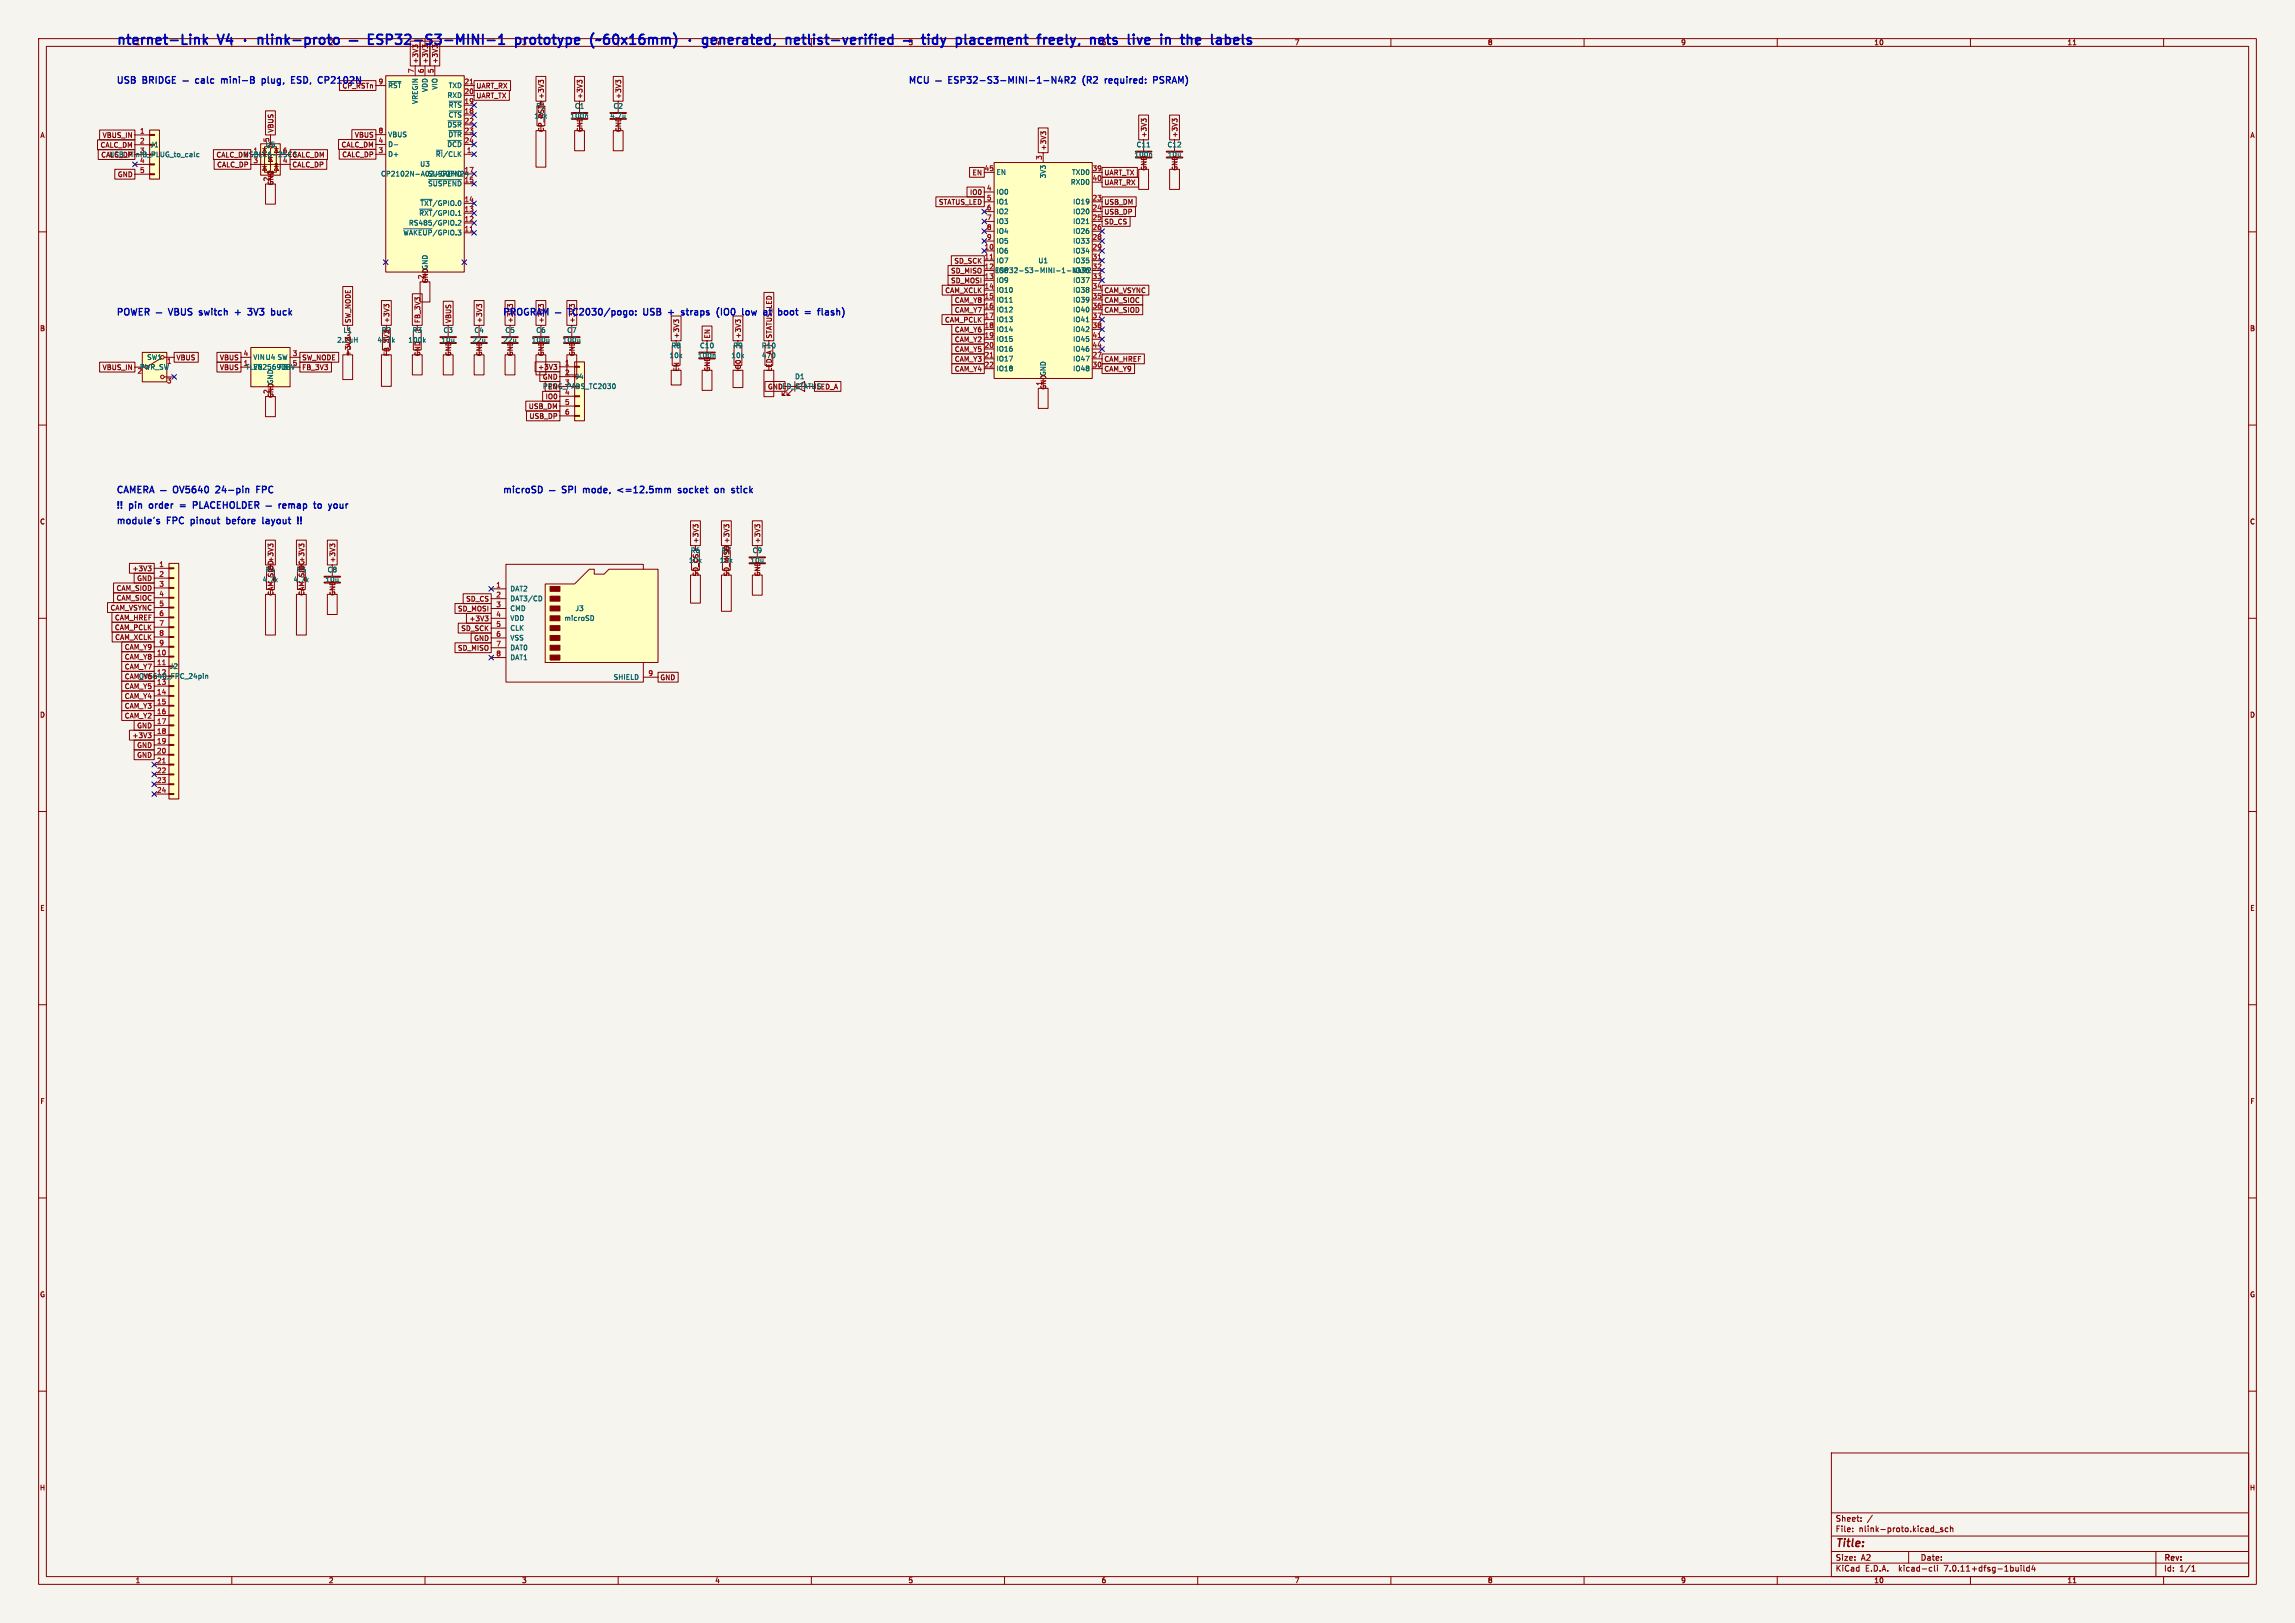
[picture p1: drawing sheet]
<svg xmlns="http://www.w3.org/2000/svg" width="594mm" height="420mm" viewBox="0 0 594 420" stroke-linecap="round" stroke-linejoin="round" font-family="sans-serif">
<defs><g id="words">
<g font-size="3.5" fill="#0000c2">
<text x="30" y="11.8">nternet-Link</text>
<text x="56.7" y="11.8">V4</text>
<text x="138.6" y="11.8">prototype</text>
<text x="159" y="11.8">(~60x16mm)</text>
<text x="212.6" y="11.8">netlist-verified</text>
<text x="259.7" y="11.8">placement</text>
<text x="281.9" y="11.8">freely,</text>
<text x="296.4" y="11.8">nets</text>
<text x="307.2" y="11.8">live</text>
<text x="316.6" y="11.8">in</text>
<text x="323" y="11.8">the</text>
</g>
<text font-size="2.8" fill="#840000" x="475" y="400.9">Title:</text>
<g font-size="2.4" fill="#0000c2">
<text x="30" y="21.8">USB</text>
<text x="37.1" y="21.8">BRIDGE</text>
<text x="59.4" y="21.8">mini-B</text>
<text x="70.6" y="21.8">plug,</text>
<text x="78.9" y="21.8">ESD,</text>
<text x="86.6" y="21.8">CP2102N</text>
<text x="235" y="21.8">MCU</text>
<text x="281.7" y="21.8">(R2</text>
<text x="288.2" y="21.8">required:</text>
<text x="301.4" y="21.8">PSRAM)</text>
<text x="30" y="81.7">POWER</text>
<text x="53.1" y="81.7">switch</text>
<text x="63" y="81.7">+</text>
<text x="67.1" y="81.7">3V3</text>
<text x="73.7" y="81.7">buck</text>
<text x="168.1" y="81.7">USB</text>
<text x="175.1" y="81.7">+</text>
<text x="179.2" y="81.7">straps</text>
<text x="189" y="81.7">(IO0</text>
<text x="196.4" y="81.7">low</text>
<text x="202.5" y="81.7">at</text>
<text x="207" y="81.7">boot</text>
<text x="214.6" y="81.7">=</text>
<text x="218.7" y="81.7">flash)</text>
<text x="30" y="131.7">!!</text>
<text x="33.6" y="131.7">pin</text>
<text x="39.5" y="131.7">order</text>
<text x="57.4" y="127.7">24-pin</text>
<text x="68.6" y="127.7">FPC</text>
<text x="85.5" y="131.7">to</text>
<text x="90" y="131.7">your</text>
<text x="130" y="127.7">microSD</text>
<text x="152.4" y="127.7">mode,</text>
<text x="162" y="127.7">&lt;=12.5mm</text>
<text x="178.4" y="127.7">socket</text>
<text x="188.6" y="127.7">on</text>
<text x="193.6" y="127.7">stick</text>
<text x="30" y="135.8">module's</text>
<text x="43.4" y="135.8">FPC</text>
<text x="50.2" y="135.8">pinout</text>
<text x="60.1" y="135.8">before</text>
<text x="70.1" y="135.8">layout</text>
</g>
<g font-size="2.1" fill="#840000">
<text x="475" y="394">Sheet:</text>
<text x="475" y="396.7">File:</text>
<text x="481.1" y="396.7">nlink-proto.kicad_sch</text>
<text x="475" y="406.9">KiCad</text>
<text x="475" y="404.1">Size:</text>
<text x="481.7" y="404.1">A2</text>
<text x="482.7" y="406.9">E.D.A.</text>
<text x="491.6" y="406.9">kicad-cli</text>
<text x="497" y="404.1">Date:</text>
<text x="503.5" y="406.9">7.0.11+dfsg-1build4</text>
<text x="560" y="404.3">Rev:</text>
<text x="560" y="406.9">Id:</text>
<text x="564.1" y="406.9">1/1</text>
</g>
<g font-size="1.8" fill="#0000c2">
<text x="35" y="11.9">1</text>
<text x="85" y="11.9">2</text>
<text x="135" y="11.9">3</text>
<text x="185" y="11.9">4</text>
<text x="285" y="11.9">6</text>
<text x="88.5" y="23.1">CP_RSTn</text>
<text x="133" y="83.7" transform="rotate(-90 133 83.7)">+3V3</text>
<text x="141" y="83.7" transform="rotate(-90 141 83.7)">+3V3</text>
<text x="149" y="83.7" transform="rotate(-90 149 83.7)">+3V3</text>
</g>
<g font-size="1.8" fill="#840000">
<text x="235" y="11.9">5</text>
<text x="335" y="11.9">7</text>
<text x="385" y="11.9">8</text>
<text x="435" y="11.9">9</text>
<text x="485" y="11.9">10</text>
<text x="535" y="11.9">11</text>
<text x="108.4" y="16.6" transform="rotate(-90 108.4 16.6)">+3V3</text>
<text x="111" y="16.6" transform="rotate(-90 111 16.6)">+3V3</text>
<text x="113.5" y="16.6" transform="rotate(-90 113.5 16.6)">+3V3</text>
<text x="123.2" y="23.1">UART_RX</text>
<text x="123.2" y="25.6">UART_TX</text>
<text x="138.7" y="28.3">R1</text>
<text x="151" y="25.7" transform="rotate(-90 151 25.7)">+3V3</text>
<text x="161" y="25.7" transform="rotate(-90 161 25.7)">+3V3</text>
<text x="10.3" y="35.9">A</text>
<text x="26.4" y="35.9">VBUS_IN</text>
<text x="71" y="34.4" transform="rotate(-90 71 34.4)">VBUS</text>
<text x="91.7" y="35.8">VBUS</text>
<text x="138.2" y="30.9">10k</text>
<text x="141" y="34.3" transform="rotate(-90 141 34.3)">CP_RSTn +3V3</text>
<text x="147.5" y="30.9">100n</text>
<text x="151" y="34.3" transform="rotate(-90 151 34.3)">GND</text>
<text x="157.8" y="30.9">4.7u</text>
<text x="161" y="34.3" transform="rotate(-90 161 34.3)">GND</text>
<text x="297" y="35.7" transform="rotate(-90 297 35.7)">+3V3</text>
<text x="305" y="35.7" transform="rotate(-90 305 35.7)">+3V3</text>
<text x="582.3" y="35.9">A</text>
<text x="25.9" y="38.4">CALC_DM</text>
<text x="26.1" y="41">CALC_DP</text>
<text x="55.9" y="41">CALC_DM</text>
<text x="63" y="40.9">USBLC6-2SC6 CALC_DM</text>
<text x="88.3" y="38.3">CALC_DM</text>
<text x="88.5" y="40.9">CALC_DP</text>
<text x="271" y="39" transform="rotate(-90 271 39)">+3V3</text>
<text x="293.5" y="40.9">100n</text>
<text x="302.1" y="40.9">10u</text>
<text x="30.4" y="46">GND</text>
<text x="56.1" y="43.5">CALC_DP</text>
<text x="69.7" y="47.1" transform="rotate(-90 69.7 47.1)">2</text>
<text x="75.6" y="43.5">CALC_DP</text>
<text x="251.6" y="45.6">EN</text>
<text x="285.7" y="45.6">UART_TX</text>
<text x="297" y="44.3" transform="rotate(-90 297 44.3)">GND</text>
<text x="305" y="44.3" transform="rotate(-90 305 44.3)">GND</text>
<text x="71" y="48.1" transform="rotate(-90 71 48.1)">GND</text>
<text x="242.9" y="53.2">STATUS_LED</text>
<text x="250.9" y="50.6">IO0</text>
<text x="285.7" y="53.2">USB_DM</text>
<text x="285.7" y="48.1">UART_RX</text>
<text x="285.7" y="55.7">USB_DP</text>
<text x="285.7" y="58.3">SD_CS</text>
<text x="246" y="71">SD_MISO</text>
<text x="246.9" y="68.4">SD_SCK</text>
<text x="109.7" y="72.4" transform="rotate(-90 109.7 72.4)">2</text>
<text x="111" y="73.4" transform="rotate(-90 111 73.4)">GNDGND</text>
<text x="244.5" y="76">CAM_XCLK</text>
<text x="246" y="73.5">SD_MOSI</text>
<text x="285.7" y="76">CAM_VSYNC</text>
<text x="91" y="83.7" transform="rotate(-90 91 83.7)">SW_NODE</text>
<text x="101" y="83.7" transform="rotate(-90 101 83.7)">+3V3</text>
<text x="109" y="83.7" transform="rotate(-90 109 83.7)">FB_3V3</text>
<text x="117" y="83.7" transform="rotate(-90 117 83.7)">VBUS</text>
<text x="125" y="83.7" transform="rotate(-90 125 83.7)">+3V3</text>
<text x="244.5" y="83.7">CAM_PCLK</text>
<text x="247" y="78.6">CAM_Y8</text>
<text x="247" y="81.1">CAM_Y7</text>
<text x="285.7" y="81.1">CAM_SIOD</text>
<text x="285.7" y="78.6">CAM_SIOC</text>
<text x="10.3" y="85.9">B</text>
<text x="87.1" y="88.9">2.2uH</text>
<text x="97.6" y="88.9">453k</text>
<text x="98.7" y="86.3">R2</text>
<text x="105.6" y="88.9">100k</text>
<text x="114.1" y="88.9">10u</text>
<text x="122.1" y="88.9">22u</text>
<text x="130.1" y="88.9">22u</text>
<text x="137.5" y="88.9">100u</text>
<text x="145.5" y="88.9">100u</text>
<text x="176" y="87.7" transform="rotate(-90 176 87.7)">+3V3</text>
<text x="184" y="87.7" transform="rotate(-90 184 87.7)">EN</text>
<text x="192" y="87.7" transform="rotate(-90 192 87.7)">+3V3</text>
<text x="200" y="87.7" transform="rotate(-90 200 87.7)">STATUS_LED</text>
<text x="247" y="86.2">CAM_Y6</text>
<text x="247" y="88.7">CAM_Y2</text>
<text x="582.3" y="85.9">B</text>
<text x="26.4" y="96">VBUS_IN</text>
<text x="45.6" y="93.4">VBUS</text>
<text x="56.8" y="93.4">VBUS</text>
<text x="56.8" y="96">VBUS</text>
<text x="78.1" y="96">FB_3V3</text>
<text x="78.1" y="93.4">SW_NODE</text>
<text x="91" y="92.3" transform="rotate(-90 91 92.3)">+3V3</text>
<text x="101" y="92.3" transform="rotate(-90 101 92.3)">FB_3V3</text>
<text x="109" y="92.3" transform="rotate(-90 109 92.3)">GND</text>
<text x="117" y="92.3" transform="rotate(-90 117 92.3)">GND</text>
<text x="125" y="92.3" transform="rotate(-90 125 92.3)">GND</text>
<text x="133" y="92.3" transform="rotate(-90 133 92.3)">GND</text>
<text x="139.2" y="95.9">+3V3</text>
<text x="141" y="92.3" transform="rotate(-90 141 92.3)">GND</text>
<text x="149" y="92.3" transform="rotate(-90 149 92.3)">GND</text>
<text x="180.5" y="92.9">100n</text>
<text x="189.2" y="92.9">10k</text>
<text x="197.1" y="92.9">470</text>
<text x="247" y="91.3">CAM_Y5</text>
<text x="247" y="93.8">CAM_Y3</text>
<text x="285.7" y="93.8">CAM_HREF</text>
<text x="140.4" y="98.4">GND</text>
<text x="141.8" y="101">EN</text>
<text x="176" y="96.3" transform="rotate(-90 176 96.3)">EN</text>
<text x="184" y="96.3" transform="rotate(-90 184 96.3)">GND</text>
<text x="192" y="96.3" transform="rotate(-90 192 96.3)">IO0</text>
<text x="198.6" y="101">GND</text>
<text x="200" y="96.3" transform="rotate(-90 200 96.3)">LED_A</text>
<text x="211.3" y="101">LED_A</text>
<text x="247" y="96.4">CAM_Y4</text>
<text x="269.7" y="99.9" transform="rotate(-90 269.7 99.9)">1</text>
<text x="271" y="101" transform="rotate(-90 271 101)">GNDGND</text>
<text x="285.7" y="96.4">CAM_Y9</text>
<text x="69.7" y="102.1" transform="rotate(-90 69.7 102.1)">2</text>
<text x="71" y="103.1" transform="rotate(-90 71 103.1)">GNDGND</text>
<text x="136.7" y="106">USB_DM</text>
<text x="141.1" y="103.5">IO0</text>
<text x="136.9" y="108.6">USB_DP</text>
<text x="10.3" y="135.9">C</text>
<text x="582.3" y="135.9">C</text>
<text x="178.7" y="143.3">R6</text>
<text x="181" y="140.7" transform="rotate(-90 181 140.7)">+3V3</text>
<text x="186.7" y="143.3">R7</text>
<text x="197" y="140.7" transform="rotate(-90 197 140.7)">+3V3</text>
<text x="34.2" y="148">+3V3</text>
<text x="68.7" y="148.3">R4</text>
<text x="76.7" y="148.3">R5</text>
<text x="87" y="145.7" transform="rotate(-90 87 145.7)">+3V3</text>
<text x="178.2" y="145.9">10k</text>
<text x="181" y="149.3" transform="rotate(-90 181 149.3)">SD_CS</text>
<text x="186.2" y="145.9">10k</text>
<text x="189" y="149.3" transform="rotate(-90 189 149.3)">SD_MISO +3V3</text>
<text x="194.1" y="145.9">10u</text>
<text x="197" y="149.3" transform="rotate(-90 197 149.3)">GND</text>
<text x="30" y="153.1">CAM_SIOD</text>
<text x="30" y="155.6">CAM_SIOC</text>
<text x="35.4" y="150.6">GND</text>
<text x="67.9" y="150.9">4.7k</text>
<text x="71" y="154.3" transform="rotate(-90 71 154.3)">CAM_SIOD+3V3</text>
<text x="75.9" y="150.9">4.7k</text>
<text x="79" y="154.3" transform="rotate(-90 79 154.3)">CAM_SIOC+3V3</text>
<text x="84.1" y="150.9">10u</text>
<text x="87" y="154.3" transform="rotate(-90 87 154.3)">GND</text>
<text x="120.5" y="155.9">SD_CS</text>
<text x="28.5" y="158.2">CAM_VSYNC</text>
<text x="29.6" y="160.7">CAM_HREF</text>
<text x="118.4" y="158.4">SD_MOSI</text>
<text x="121.4" y="161">+3V3</text>
<text x="29.6" y="163.3">CAM_PCLK</text>
<text x="29.7" y="165.8">CAM_XCLK</text>
<text x="119.3" y="163.5">SD_SCK</text>
<text x="122.6" y="166">GND</text>
<text x="32.2" y="168.3">CAM_Y9</text>
<text x="32.2" y="170.9">CAM_Y8</text>
<text x="32.2" y="173.4">CAM_Y7</text>
<text x="118.4" y="168.6">SD_MISO</text>
<text x="32.2" y="178.5">CAM_Y5</text>
<text x="32.2" y="176">CAM_Y6</text>
<text x="170.8" y="176.2">GND</text>
<text x="10.3" y="185.9">D</text>
<text x="32.2" y="181">CAM_Y4</text>
<text x="32.2" y="183.6">CAM_Y3</text>
<text x="582.3" y="185.9">D</text>
<text x="32.2" y="186.1">CAM_Y2</text>
<text x="34.2" y="191.2">+3V3</text>
<text x="35.4" y="188.7">GND</text>
<text x="35.4" y="193.7">GND</text>
<text x="35.4" y="196.3">GND</text>
<text x="10.3" y="235.9">E</text>
<text x="582.3" y="235.9">E</text>
<text x="10.3" y="285.9">F</text>
<text x="582.3" y="285.9">F</text>
<text x="10.3" y="335.9">G</text>
<text x="582.3" y="335.9">G</text>
<text x="10.2" y="385.9">H</text>
<text x="582.2" y="385.9">H</text>
<text x="35" y="409.9">1</text>
<text x="85" y="409.9">2</text>
<text x="135" y="409.9">3</text>
<text x="185" y="409.9">4</text>
<text x="235" y="409.9">5</text>
<text x="285" y="409.9">6</text>
<text x="335" y="409.9">7</text>
<text x="385" y="409.9">8</text>
<text x="435" y="409.9">9</text>
<text x="485" y="409.9">10</text>
<text x="535" y="409.9">11</text>
</g>
<g font-size="1.8" fill="#a90000">
<text x="97.9" y="21.9">9</text>
<text x="107.2" y="19" transform="rotate(-90 107.2 19)">7</text>
<text x="109.7" y="19" transform="rotate(-90 109.7 19)">6</text>
<text x="112.3" y="19" transform="rotate(-90 112.3 19)">5</text>
<text x="120.1" y="21.9">21</text>
<text x="120.1" y="29.5">18</text>
<text x="120.1" y="27">19</text>
<text x="120.1" y="24.4">20</text>
<text x="36.1" y="34.7">1</text>
<text x="97.9" y="34.6">8</text>
<text x="120.1" y="32">22</text>
<text x="120.1" y="34.6">23</text>
<text x="36.1" y="37.2">2</text>
<text x="97.9" y="39.7">3</text>
<text x="97.9" y="37.1">4</text>
<text x="120.1" y="37.1">24</text>
<text x="120.7" y="39.7">1</text>
<text x="269.7" y="41.5" transform="rotate(-90 269.7 41.5)">3</text>
<text x="36.1" y="44.8">5</text>
<text x="120.1" y="47.3">15</text>
<text x="254.7" y="44.3">45</text>
<text x="282.7" y="44.3">39</text>
<text x="282.7" y="46.9">40</text>
<text x="120.1" y="52.4">14</text>
<text x="255.3" y="49.4">4</text>
<text x="255.3" y="52">5</text>
<text x="282.7" y="52">23</text>
<text x="120.1" y="60">11</text>
<text x="120.1" y="57.4">12</text>
<text x="120.1" y="54.9">13</text>
<text x="255.3" y="54.5">6</text>
<text x="255.3" y="57">7</text>
<text x="255.3" y="59.6">8</text>
<text x="282.7" y="54.5">24</text>
<text x="282.7" y="57">25</text>
<text x="282.7" y="59.6">26</text>
<text x="254.7" y="64.7">10</text>
<text x="255.3" y="62.1">9</text>
<text x="282.7" y="62.1">28</text>
<text x="282.7" y="64.7">29</text>
<text x="254.7" y="67.2">11</text>
<text x="254.7" y="69.7">12</text>
<text x="282.7" y="67.2">31</text>
<text x="254.7" y="72.3">13</text>
<text x="254.7" y="74.8">14</text>
<text x="254.7" y="77.4">15</text>
<text x="282.7" y="72.3">33</text>
<text x="282.7" y="74.8">34</text>
<text x="282.7" y="77.4">35</text>
<text x="254.7" y="79.9">16</text>
<text x="254.7" y="82.4">17</text>
<text x="282.7" y="79.9">36</text>
<text x="282.7" y="82.4">37</text>
<text x="254.7" y="85">18</text>
<text x="254.7" y="87.5">19</text>
<text x="282.7" y="85">38</text>
<text x="282.7" y="87.5">41</text>
<text x="43.1" y="94.4">1</text>
<text x="62.9" y="94.7">1</text>
<text x="62.9" y="92.2">4</text>
<text x="75.6" y="92.2">3</text>
<text x="75.6" y="94.7">5</text>
<text x="146.1" y="94.7">1</text>
<text x="254.7" y="90.1">20</text>
<text x="254.7" y="92.6">21</text>
<text x="254.7" y="95.1">22</text>
<text x="282.7" y="92.6">27</text>
<text x="282.7" y="95.1">30</text>
<text x="282.7" y="90.1">44</text>
<text x="35.5" y="97">2</text>
<text x="43.1" y="99.5">3</text>
<text x="146.1" y="97.2">2</text>
<text x="146.1" y="104.8">5</text>
<text x="146.1" y="107.4">6</text>
<text x="41.1" y="146.8">1</text>
<text x="41.1" y="149.3">2</text>
<text x="41.1" y="151.9">3</text>
<text x="41.1" y="154.4">4</text>
<text x="128.3" y="152.1">1</text>
<text x="128.3" y="154.7">2</text>
<text x="41.1" y="157">5</text>
<text x="41.1" y="159.5">6</text>
<text x="128.3" y="157.2">3</text>
<text x="128.3" y="159.7">4</text>
<text x="41.1" y="162">7</text>
<text x="41.1" y="164.6">8</text>
<text x="41.1" y="167.1">9</text>
<text x="128.3" y="162.3">5</text>
<text x="128.3" y="164.8">6</text>
<text x="128.3" y="167.4">7</text>
<text x="40.5" y="169.7">10</text>
<text x="40.5" y="172.2">11</text>
<text x="128.3" y="169.9">8</text>
<text x="40.5" y="179.8">14</text>
<text x="167.7" y="175">9</text>
<text x="40.5" y="182.4">15</text>
<text x="40.5" y="184.9">16</text>
<text x="40.5" y="187.4">17</text>
<text x="40.5" y="190">18</text>
<text x="40.5" y="192.5">19</text>
<text x="40.5" y="195.1">20</text>
<text x="40.5" y="197.6">21</text>
<text x="40.5" y="200.1">22</text>
<text x="40.5" y="202.7">23</text>
<text x="40.5" y="205.2">24</text>
</g>
<g font-size="1.8" fill="#006464">
<text x="100.3" y="23">~{RST}</text>
<text x="110.9" y="23.9" transform="rotate(-90 110.9 23.9)">VDD</text>
<text x="113.4" y="23.3" transform="rotate(-90 113.4 23.3)">VIO</text>
<text x="116" y="23">TXD</text>
<text x="108.3" y="27" transform="rotate(-90 108.3 27)">VREGIN</text>
<text x="115.7" y="25.5">RXD</text>
<text x="116" y="28.1">~{RTS}</text>
<text x="148.7" y="28.3">C1</text>
<text x="158.7" y="28.3">C2</text>
<text x="100.3" y="35.7">VBUS</text>
<text x="115.7" y="33.2">~{DSR}</text>
<text x="115.9" y="35.7">~{DTR}</text>
<text x="116" y="30.6">~{CTS}</text>
<text x="28.1" y="40.9">USB_MiniB_PLUG_to_calc</text>
<text x="36.1" y="39.7">3</text>
<text x="38.8" y="38.3">J1</text>
<text x="65.5" y="39.7">1</text>
<text x="68.6" y="38.3">U5</text>
<text x="69.7" y="36.9" transform="rotate(-90 69.7 36.9)">5</text>
<text x="73.1" y="39.7">6</text>
<text x="100.3" y="40.8">D+</text>
<text x="100.3" y="38.2">D-</text>
<text x="112.7" y="40.8">~{RI}/CLK</text>
<text x="115.6" y="38.2">~{DCD}</text>
<text x="294.1" y="38.3">C11</text>
<text x="302.1" y="38.3">C12</text>
<text x="36.1" y="42.3">4</text>
<text x="65.5" y="42.3">3</text>
<text x="73.1" y="42.3">4</text>
<text x="98.5" y="45.9">CP2102N-A02-GQFN24</text>
<text x="108.6" y="43.3">U3</text>
<text x="110.7" y="45.9">SUSPEND</text>
<text x="120.1" y="44.7">17</text>
<text x="257.8" y="45.5">EN</text>
<text x="270.9" y="46.3" transform="rotate(-90 270.9 46.3)">3V3</text>
<text x="277.3" y="45.5">TXD0</text>
<text x="108.7" y="53.5">~{TXT}/GPIO.0</text>
<text x="110.7" y="48.4">~{SUSPEND}</text>
<text x="257.8" y="50.5">IO0</text>
<text x="257.8" y="53.1">IO1</text>
<text x="277" y="48">RXD0</text>
<text x="277.6" y="53.1">IO19</text>
<text x="105.7" y="58.6">RS485/GPIO.2</text>
<text x="108.4" y="56">~{RXT}/GPIO.1</text>
<text x="257.8" y="55.6">IO2</text>
<text x="257.8" y="58.2">IO3</text>
<text x="277.6" y="55.6">IO20</text>
<text x="277.6" y="58.2">IO21</text>
<text x="104.3" y="61.1">~{WAKEUP}/GPIO.3</text>
<text x="257.8" y="65.8">IO6</text>
<text x="257.8" y="60.7">IO4</text>
<text x="257.8" y="63.2">IO5</text>
<text x="277.6" y="60.7">IO26</text>
<text x="277.6" y="63.2">IO33</text>
<text x="277.6" y="65.8">IO34</text>
<text x="257.4" y="70.9">ESP32-S3-MINI-1-N4R2 IO36</text>
<text x="257.8" y="68.3">IO7</text>
<text x="257.8" y="70.9">IO8</text>
<text x="268.6" y="68.3">U1</text>
<text x="277.6" y="68.3">IO35</text>
<text x="282.7" y="69.7">32</text>
<text x="257.8" y="73.4">IO9</text>
<text x="257.8" y="75.9">IO10</text>
<text x="277.6" y="73.4">IO37</text>
<text x="277.6" y="75.9">IO38</text>
<text x="257.8" y="78.5">IO11</text>
<text x="257.8" y="81">IO12</text>
<text x="257.8" y="83.6">IO13</text>
<text x="277.6" y="78.5">IO39</text>
<text x="277.6" y="81">IO40</text>
<text x="277.6" y="83.6">IO41</text>
<text x="88.8" y="86.3">L1</text>
<text x="106.7" y="86.3">R3</text>
<text x="114.7" y="86.3">C3</text>
<text x="122.7" y="86.3">C4</text>
<text x="130.7" y="86.3">C5</text>
<text x="138.7" y="86.3">C6</text>
<text x="146.7" y="86.3">C7</text>
<text x="257.8" y="86.1">IO14</text>
<text x="257.8" y="88.6">IO15</text>
<text x="277.6" y="86.1">IO42</text>
<text x="277.6" y="88.6">IO45</text>
<text x="36.1" y="95.9">PWR_SW</text>
<text x="38" y="93.3">SW1</text>
<text x="63.5" y="95.9">TLV62569DBV</text>
<text x="65.4" y="95.9">EN</text>
<text x="65.4" y="93.3">VINU4 SW</text>
<text x="72" y="95.9">FB</text>
<text x="173.2" y="92.9">10k</text>
<text x="173.7" y="90.3">R8</text>
<text x="181.1" y="90.3">C10</text>
<text x="189.7" y="90.3">R9</text>
<text x="197.1" y="90.3">R10</text>
<text x="257.8" y="91.2">IO16</text>
<text x="257.8" y="93.7">IO17</text>
<text x="277.6" y="93.7">IO47</text>
<text x="277.6" y="91.2">IO46</text>
<text x="140.4" y="100.9">PROG_PADS_TC2030</text>
<text x="146.1" y="99.7">3</text>
<text x="148.8" y="98.3">J4</text>
<text x="201.3" y="100.9">LED_STATUS</text>
<text x="205.7" y="98.3">D1</text>
<text x="257.8" y="96.3">IO18</text>
<text x="277.6" y="96.3">IO48</text>
<text x="146.1" y="102.3">4</text>
<text x="194.7" y="143.3">C9</text>
<text x="84.7" y="148.3">C8</text>
<text x="132" y="153.2">DAT2</text>
<text x="132" y="155.8">DAT3/CD</text>
<text x="132" y="158.3">CMD</text>
<text x="132" y="160.9">VDD</text>
<text x="146" y="160.9">microSD</text>
<text x="148.8" y="158.3">J3</text>
<text x="132" y="163.4">CLK</text>
<text x="132" y="165.9">VSS</text>
<text x="43.8" y="173.3">J2</text>
<text x="132" y="168.5">DAT0</text>
<text x="132" y="171">DAT1</text>
<text x="35.8" y="175.9">OV5640_FPC_24pin</text>
<text x="40.5" y="174.7">12</text>
<text x="40.5" y="177.3">13</text>
<text x="158.7" y="176.1">SHIELD</text>
</g>
</g></defs>
<path d="M0 0h594v420h-594z" fill="#f5f4ef" stroke="#f5f4ef" stroke-width=".26"/>
<g fill="none" stroke="#840000" stroke-width=".26">
<path d="M10 10h574v400h-574zM12 12h570v396h-570zM110 10v2M210 10v2M360 10v2M410 10v2M460 10v2M510 10v2M536.6 11.6h.7M560 10v2M67.5 37.2h5v8.1h-5zM67.5 40h5"/>
<path d="M68 38.5h1M68.5 38.5l.5 1h-1zM69.5 38h-1v6.6h1M70 34.9v2.6l-.5 .5h1l-.5 .5v5.6l-.5 .5h1l-.5 .5M70.5 38h1v6.6h-1M71 38.5h1M71.5 38.5l.5 1h-1zM10 60h2M64.9 42.5h10.2M68 43h1M68.5 43l.5 1.1h-1zM71 43h1"/>
<path d="M71.5 43l.5 1.1h-1zM582 60h2M62.4 95h2.5M62.4 92.5h2.5M64.9 89.9h10.2v10.2h-10.2zM75.1 95h2.5M75.1 92.5h2.5M10 110h2M582 110h2M10 160h2M582 160h2M10 210h2"/>
<path d="M582 210h2M10 260h2M582 260h2M10 310h2M582 310h2M10 360h2M474 376h108v32h-108zM582 360h2M474 397.5h108M474 391.5h108M479.5 396.2v.2M479.5 395.4v.2"/>
<path d="M481.7 393.5v.2M481.7 392.7v.2M484.6 392.1l-1.3 1.9M500.8 396.5h1.2M502.8 395.4h-.3l-.3 .2 .1 .2 .5 .1v.4h-.6M504.2 395.4h-.5l-.2 .3 .1 .6h.6M504.8 395.5l.6-.1 .1 1M504.8 394.9v1.5M60 408v2M110 408v2M160 408v2M210 408v2"/>
<path d="M260 408v2M310 408v2M360 408v2M410 408v2M460 408v2M474 404.5h108M474 401.5h108M494 401.5v3M499.6 405.6h.4M500 406.5l-.4 .1M500.7 405.1v1.3l.2 .2M501.5 405.1v.1"/>
<path d="M501.5 405.6v1M510 408v2M523.1 405.1v.1M523.1 405.6v1M523.8 405.1v1.3l.2 .2M525.2 405.6h-.4l-.3 .3 .2 .6h.5M525.2 405.1v1.5M526.2 405l-.3 1.1h.9M526.6 405.6v1M536.6 409.6h.7M558 401.5v6.5M560 408v2"/>
<path d="M567.3 406.6h.9M567.3 405.5l.4-.4v1.5"/>
</g>
<g fill="#ffffc2" stroke="#ffffc2" stroke-width=".26">
<path d="M67.5 37.2h5v8.1h-5z"/>
<path d="M64.9 89.9h10.2v10.2h-10.2z"/>
</g>
<circle cx="71.5" cy="42.5" r=".25" fill="#840000" stroke="#840000" stroke-width=".26"/>
<path d="M76.3 94.3l-.5 1.3" fill="none" stroke="#006464" stroke-width=".26"/>
<path d="M141.1 151.1h7.6l3.8-3.8h1.3v1.3h2.5l1.3-1.3h12.7v24.1h-29.2z" fill="#ffffc2"/>
<g fill="#840000" stroke="#840000" stroke-width=".26">
<path d="M142.4 169.5h2.5v1.3h-2.5z"/>
<path d="M142.4 167h2.5v1.3h-2.5z"/>
<path d="M142.4 164.4h2.5v1.3h-2.5z"/>
<path d="M142.4 161.9h2.5v1.3h-2.5z"/>
<path d="M142.4 159.4h2.5v1.2h-2.5z"/>
<path d="M142.4 156.8h2.5v1.3h-2.5z"/>
<path d="M142.4 154.3h2.5v1.3h-2.5z"/>
<path d="M142.4 151.7h2.5v1.3h-2.5z"/>
</g>
<g fill="none" stroke="#840000" stroke-width=".26">
<path d="M99.8 19.6h20.4v50.8h-20.4zM106.2 10.6h2.5v6.5h-2.5zM107.3 11.9l.3-.3 .5 .3M107.3 12.1l-.4-.5v.8M107.5 17.1v2.5M108.7 10.6h2.6v6.5h-2.6zM109.9 11.9l.2-.3 .6 .3M109.9 12.1l-.5-.5v.8M110 17.1v2.5M111.3 10.6h2.5v6.5h-2.5zM112.4 12.1l-.5-.5v.8M112.4 11.9l.3-.3 .5 .3"/>
<path d="M112.5 17.1v2.5M138.7 19.8h2.6v6.4h-2.6zM148.7 19.8h2.6v6.4h-2.6zM158.7 19.8h2.6v6.4h-2.6zM25.2 36.2h9.7v2.5h-9.7zM25.4 38.7h9.5v2.6h-9.5zM25.8 33.6h9.1v2.6h-9.1zM34.9 34.9h3.8M34.9 37.5h3.8M34.9 40h3.8M38.7 34.8h1.3v.2h-1.3zM38.7 33.6h2.6v12.7h-2.6z"/>
<path d="M55.2 38.7h9.7v2.6h-9.7zM68.7 28.7h2.6v6.2h-2.6zM75.1 38.7h9.7v2.6h-9.7zM87.6 36.1h9.7v2.6h-9.7zM87.8 38.6h9.5v2.6h-9.5zM87.9 20.9h9.4v2.5h-9.4zM91.1 33.6h6.2v2.5h-6.2zM97.3 39.9h2.5M97.3 22.1h2.5M97.3 34.8h2.5M97.3 37.4h2.5M120.2 39.9h2.5"/>
<path d="M120.2 29.8h2.5M120.2 27.2h2.5M120.2 24.7h2.5M120.2 22.1h2.5M120.2 32.3h2.5M120.2 34.8h2.5M120.2 37.4h2.5M122.7 23.4h9.1v2.6h-9.1zM122.7 20.9h9.4v2.5h-9.4zM138.7 33.8h2.6v9.4h-2.6zM139 27.5h2v5h-2zM139.9 21.2l-.5-.4v.8"/>
<path d="M139.9 21l.2-.2 .6 .2M148.7 33.8h2.6v5.2h-2.6zM149.9 21l.2-.2 .6 .2M149.9 21.2l-.5-.4v.8M150 26.2v2.8M158.7 33.8h2.6v5.2h-2.6zM159.9 21l.2-.2 .6 .2M159.9 21.2l-.5-.4v.8M160 26.2v2.8M268.7 33.1h2.6v6.4h-2.6zM269.9 34.5l-.5-.4v.8M269.9 34.3l.2-.2 .6 .2"/>
<path d="M270 39.5v2.6M294.7 29.8h2.6v6.4h-2.6zM295.9 31l.2-.2 .6 .2M295.9 31.2l-.5-.4v.8M296 36.2v2.8M302.7 29.8h2.6v6.4h-2.6zM303.9 31.2l-.5-.4v.8M303.9 31l.2-.2 .6 .2M304 36.2v2.8M29.7 43.8h5.2v2.5h-5.2zM34.9 42.5h3.8M34.9 45.1h3.8"/>
<path d="M38.7 45h1.3v.2h-1.3zM38.7 42.4h1.3v.3h-1.3zM55.4 41.3h9.5v2.5h-9.5zM68.7 47.6h2.6v5.2h-2.6zM75.1 41.3h9.5v2.5h-9.5zM120.2 57.7h2.5M120.2 55.2h2.5M120.2 52.6h2.5M120.2 47.5h2.5M120.2 45h2.5M242.2 50.9h12.6v2.6h-12.6zM250.3 48.4h4.5v2.5h-4.5z"/>
<path d="M250.9 43.3h3.9v2.6h-3.9zM254.8 52.2h2.5M254.8 54.8h2.5M254.8 57.3h2.5M254.8 59.8h2.5M254.8 44.6h2.5M254.8 49.7h2.5M257.3 42.1h25.4v55.8h-25.4zM282.7 52.2h2.5M282.7 54.8h2.5M282.7 57.3h2.5M282.7 59.8h2.5"/>
<path d="M282.7 44.6h2.5M282.7 47.1h2.5M285.2 53.5h8.7v2.5h-8.7zM285.2 50.9h8.9v2.6h-8.9zM285.2 43.3h9.2v2.6h-9.2zM285.2 45.9h9.5v2.5h-9.5zM285.2 56h7.3v2.6h-7.3zM294.7 43.8h2.6v5.2h-2.6zM302.7 43.8h2.6v5.2h-2.6zM88.7 74.1h2.6v10.1h-2.6zM98.7 77.8h2.6v6.4h-2.6zM99.9 79l.2-.2 .6 .2"/>
<path d="M99.9 79.2l-.5-.4v.8M106.7 76h2.6v8.2h-2.6zM108.7 72.9h2.6v5.2h-2.6zM114.7 78h2.6v6.2h-2.6zM120.2 60.2h2.5M122.7 77.8h2.6v6.4h-2.6zM123.9 79l.2-.2 .6 .2M123.9 79.2l-.5-.4v.8M130.7 77.8h2.6v6.4h-2.6zM131.9 79.2l-.5-.4v.8M131.9 79l.2-.2 .6 .2M138.7 77.8h2.6v6.4h-2.6z"/>
<path d="M139.9 79l.2-.2 .6 .2M139.9 79.2l-.5-.4v.8M146.7 77.8h2.6v6.4h-2.6zM147.9 79l.2-.2 .6 .2M147.9 79.2l-.5-.4v.8M197.7 75.7h2.6v12.5h-2.6zM243.9 73.8h10.9v2.5h-10.9zM245.4 68.7h9.4v2.6h-9.4zM245.4 71.3h9.4v2.5h-9.4zM246.2 66.2h8.6v2.5h-8.6zM246.4 76.3h8.4v2.6h-8.4zM246.4 78.9h8.4v2.5h-8.4z"/>
<path d="M254.8 64.9h2.5M254.8 67.5h2.5M254.8 70h2.5M254.8 72.5h2.5M254.8 75.1h2.5M254.8 77.6h2.5M254.8 62.4h2.5M282.7 64.9h2.5M282.7 67.5h2.5M282.7 70h2.5M282.7 72.5h2.5M282.7 75.1h2.5"/>
<path d="M282.7 77.6h2.5M282.7 62.4h2.5M285.2 78.9h10.6v2.5h-10.6zM285.2 73.8h12.1v2.5h-12.1zM285.2 76.3h10.6v2.6h-10.6zM25.8 93.7h9.1v2.6h-9.1zM34.9 95h2.6M36.8 91.2h6.4v7.6h-6.4zM41.7 92.7l-3.4 2M42.5 92.5h2.6M42.5 97.5h2.6M45.1 91.2h6.2v2.5h-6.2z"/>
<path d="M56.1 91.2h6.3v2.5h-6.3zM56.1 93.7h6.3v2.6h-6.3zM77.6 93.7h8.2v2.6h-8.2zM77.6 91.2h10.1v2.5h-10.1zM88.7 91.8h2.6v6.4h-2.6zM90 86.7l.4 .2 .2 .5-.2 .4-.4 .2M90 84.2v1.3M98.7 91.8h2.6v8.2h-2.6zM99 85.5h2v5h-2zM100 84.2v1.3M106.7 91.8h2.6v5.2h-2.6zM107 85.5h2v5h-2z"/>
<path d="M108 84.2v1.3M114.7 91.8h2.6v5.2h-2.6zM116 84.2v2.8M122.7 91.8h2.6v5.2h-2.6zM124 84.2v2.8M130.7 91.8h2.6v5.2h-2.6zM132 84.2v2.8M138.5 93.6h6.4v2.6h-6.4zM138.7 91.8h2.6v5.2h-2.6zM139.7 96.2h5.2v2.5h-5.2zM140 84.2v2.8M141.1 98.7h3.8v2.6h-3.8z"/>
<path d="M143.3 94.3h.8l-.4 .5M143.9 94.8l.2 .2-.2 .6M144.9 94.9h3.8M144.9 97.5h3.8M144.9 100h3.8M146.7 91.8h2.6v5.2h-2.6zM148 84.2v2.8M148.7 94.8h1.3v.2h-1.3zM148.7 93.6h2.6v15.3h-2.6zM173.7 95.8h2.6v3.8h-2.6zM173.7 81.8h2.6v6.4h-2.6zM174 89.5h2v5h-2z"/>
<path d="M174.9 83.2l-.5-.4v.8M174.9 83l.2-.2 .6 .2M175 88.2v1.3M181.7 84.4h2.6v3.8h-2.6zM181.7 95.8h2.6v5.2h-2.6zM183 88.2v2.8M189.7 95.8h2.6v4.5h-2.6zM189.7 81.8h2.6v6.4h-2.6zM190 89.5h2v5h-2zM190.9 83.2l-.5-.4v.8M191 88.2v1.3M197.7 95.8h2.6v6.8h-2.6z"/>
<path d="M198 89.5h2v5h-2zM198 98.7h5.2v2.6h-5.2zM199 88.2v1.3M205.7 100l2.6-1.3v2.6zM205.7 98.7v2.6M210.8 98.7h6.8v2.6h-6.8zM243.8 81.4h11v2.6h-11zM246.4 84h8.4v2.5h-8.4zM246.4 86.5h8.4v2.5h-8.4zM246.4 89h8.4v2.6h-8.4zM246.4 91.6h8.4v2.5h-8.4zM246.4 94.1h8.4v2.6h-8.4z"/>
<path d="M254.8 80.2h2.5M254.8 82.7h2.5M254.8 85.2h2.5M254.8 87.8h2.5M254.8 90.3h2.5M254.8 92.9h2.5M254.8 95.4h2.5M282.7 80.2h2.5M282.7 82.7h2.5M282.7 85.2h2.5M282.7 87.8h2.5M282.7 90.3h2.5"/>
<path d="M282.7 92.9h2.5M282.7 95.4h2.5M285.2 91.6h11v2.5h-11zM285.2 94.1h8.4v2.6h-8.4zM68.7 102.6h2.6v5.2h-2.6zM136.1 103.8h8.8v2.5h-8.8zM136.3 106.3h8.6v2.6h-8.6zM140.4 101.3h4.5v2.5h-4.5zM144.9 102.5h3.8M144.9 105.1h3.8M144.9 107.6h3.8M148.7 107.5h1.3v.2h-1.3z"/>
<path d="M148.7 105h1.3v.2h-1.3zM148.7 102.4h1.3v.3h-1.3zM204 100.8l-1.6 1.5h.8h-.8v-.8M205.2 100.8l-1.5 1.5h.8h-.8v-.8M268.7 100.5h2.6v5.2h-2.6zM68.7 139.8h2.6v6.4h-2.6zM76.7 139.8h2.6v6.4h-2.6zM84.7 139.8h2.6v6.4h-2.6zM178.7 134.8h2.6v6.4h-2.6zM179.9 136.2l-.5-.4v.8M179.9 136l.2-.2 .6 .2M186.7 134.8h2.6v6.4h-2.6z"/>
<path d="M187.9 136l.2-.2 .6 .2M187.9 136.2l-.5-.4v.8M194.7 134.8h2.6v6.4h-2.6zM195.9 136l.2-.2 .6 .2M195.9 136.2l-.5-.4v.8M27.8 155.9h12.1v2.6h-12.1zM29 158.5h10.9v2.5h-10.9zM29.4 150.9h10.5v2.5h-10.5zM29.4 153.4h10.5v2.6h-10.5zM33.5 145.8h6.4v2.5h-6.4zM34.7 148.3h5.2v2.6h-5.2zM38.3 146.5h.8l-.4 .4"/>
<path d="M38.9 146.9l.2 .3-.2 .5M39.9 147.1h3.8M39.9 149.6h3.8M39.9 152.1h3.8M39.9 154.7h3.8M39.9 157.2h3.8M39.9 159.8h3.8M43.7 159.6h1.3v.3h-1.3zM43.7 157.1h1.3v.2h-1.3zM43.7 154.6h1.3v.2h-1.3zM43.7 152h1.3v.3h-1.3zM43.7 149.5h1.3v.2h-1.3z"/>
<path d="M43.7 146.9h1.3v.3h-1.3zM43.7 145.8h2.6v61h-2.6zM68.7 153.8h2.6v10.5h-2.6zM69 147.5h2v5h-2zM69.9 141l.2-.2 .6 .2M69.9 141.2l-.5-.4v.8M76.7 153.8h2.6v10.5h-2.6zM77 147.5h2v5h-2zM77.9 141l.2-.2 .6 .2M77.9 141.2l-.5-.4v.8M84.7 153.8h2.6v5.2h-2.6zM85.9 141.2l-.5-.4v.8"/>
<path d="M85.9 141l.2-.2 .6 .2M86 146.2v2.8M117.8 156.2h9.3v2.5h-9.3zM119.9 153.6h7.2v2.6h-7.2zM120.7 158.7h6.4v2.6h-6.4zM125.5 159.4h.8l-.4 .5M126.1 159.9l.2 .2-.2 .6M127.1 152.4h3.8M127.1 154.9h3.8M127.1 157.5h3.8M127.1 160h3.8M141.1 151.1h7.6l3.8-3.8h1.3v1.3h2.5l1.3-1.3h12.7v24.1h-29.2z"/>
<path d="M166.5 147.3v-1.3h-35.6v30.5h35.6v-5.1M178.7 148.8h2.6v7.3h-2.6zM179 142.5h2v5h-2zM180 141.2v1.3M186.7 148.8h2.6v9.4h-2.6zM187 142.5h2v5h-2zM194.7 148.8h2.6v5.2h-2.6zM196 141.2v2.8M29 161h10.9v2.6h-10.9zM29 163.6h10.9v2.5h-10.9zM31.5 176.3h8.4v2.5h-8.4zM31.5 178.8h8.4v2.6h-8.4z"/>
<path d="M31.5 166.1h8.4v2.6h-8.4zM31.5 168.6h8.4v2.6h-8.4zM31.5 171.2h8.4v2.5h-8.4zM31.5 173.7h8.4v2.6h-8.4zM39.9 169.9h3.8M39.9 172.5h3.8M39.9 175h3.8M39.9 177.5h3.8M39.9 162.3h3.8M39.9 164.8h3.8M39.9 167.4h3.8M43.7 180h1.3v.2h-1.3z"/>
<path d="M43.7 177.4h1.3v.3h-1.3zM43.7 169.8h1.3v.2h-1.3zM43.7 167.3h1.3v.2h-1.3zM43.7 164.7h1.3v.3h-1.3zM43.7 162.2h1.3v.2h-1.3zM117.8 166.3h9.3v2.6h-9.3zM118.6 161.3h8.5v2.5h-8.5zM121.9 163.8h5.2v2.6h-5.2zM127.1 162.5h3.8M127.1 165.1h3.8M127.1 167.6h3.8M127.1 170.2h3.8"/>
<path d="M166.5 175.2h3.8M170.3 174h5.2v2.5h-5.2zM31.5 181.3h8.4v2.6h-8.4zM31.5 183.9h8.4v2.5h-8.4zM33.5 189h6.4v2.5h-6.4zM34.7 191.5h5.2v2.6h-5.2zM34.7 194h5.2v2.6h-5.2zM34.7 186.4h5.2v2.6h-5.2zM38.3 189.6h.8l-.4 .5M38.9 190.1l.2 .3-.2 .5M39.9 180.1h3.8M39.9 182.6h3.8"/>
<path d="M39.9 185.2h3.8M39.9 187.7h3.8M39.9 190.2h3.8M39.9 192.8h3.8M39.9 195.3h3.8M39.9 197.9h3.8M43.7 197.7h1.3v.3h-1.3zM43.7 195.2h1.3v.2h-1.3zM43.7 192.7h1.3v.2h-1.3zM43.7 190.1h1.3v.3h-1.3zM43.7 187.6h1.3v.2h-1.3zM43.7 185h1.3v.3h-1.3z"/>
<path d="M43.7 182.5h1.3v.2h-1.3zM39.9 200.4h3.8M39.9 202.9h3.8M39.9 205.5h3.8M43.7 205.4h1.3v.2h-1.3zM43.7 202.8h1.3v.3h-1.3zM43.7 200.3h1.3v.2h-1.3z"/>
<circle cx="42" cy="92.5" r=".46"/>
<circle cx="42" cy="97.5" r=".46"/>
</g>
<g fill="none" stroke="#006464" stroke-width=".26">
<path d="M50.3 39.3v1.1l.2 .2M51.5 39.8l-.3-.1-.3 .3 .1 .5h.5M100.6 21.1h3.2M102 37.5h1M115.9 36.3h3.5M115.9 31.3h3.5M116.2 33.8h3.2M116.2 28.7h3.2M116.2 26.2h3.2M151.9 29.7l.2 .2v.7M161.8 29.7v.9M161.8 30.5h-.1"/>
<path d="M296.9 38h.7M297.9 39.7l.2 .2v.7M104.5 59.2h7.3M108.6 54.1h3.2M108.9 51.6h2.9M110.9 46.5h8.5M118 58.2v.1M118.6 57.1l.5-.1 .2 .4-.8 .9h.8M119.9 44.9l-.7 .7h.7M121 44.7v.9M281.1 57.9h.8M261.3 78.2h.7"/>
<path d="M282 69.3l.1 .1M282.2 69.9l-.7 .7h.7M91.7 87.9h.7M92.4 87.3v1.3M101.7 88.1l.4 .5M102.1 87.7l-.5 .5M109.7 88.1l.4 .5M110.1 87.7l-.5 .5M142.1 87.7v.9M142.1 88.5l-.2 .1M150.1 87.7v.9M150.1 88.5l-.2 .1"/>
<path d="M159.2 99.6v.7M184.9 91.7l.2 .2v.7M281.1 83.3h.8M140 154.3l.2 .5-.2 .6M153.2 159.3a.68 .68 0 0 1 .5 .6 .68 .68 0 0 1-.5 .7M52.6 174.3v.1M53.2 174.7v.9M53.2 174.9l.5-.1 .1 .8"/>
</g>
<g fill="#ffffc2" stroke="#ffffc2" stroke-width=".26">
<path d="M148.7 93.6h2.6v15.3h-2.6z"/>
<path d="M38.7 33.6h2.6v12.7h-2.6z"/>
<path d="M43.7 145.8h2.6v61h-2.6z"/>
<path d="M36.8 91.2h6.4v7.6h-6.4z"/>
<path d="M99.8 19.6h20.4v50.8h-20.4z"/>
<path d="M257.3 42.1h25.4v55.8h-25.4z"/>
</g>
<path d="M121.7 21.7h.7M121.7 59.8h.7M256.3 67h.7M284.2 67h.7M256.3 92.4h.7M284.2 87.4h.7M42.1 172h.7M42.1 197.4h.7" fill="none" stroke="#a90000" stroke-width=".26"/>
<g fill="none" stroke="#840000" stroke-width=".51">
<path d="M148 30.8h4M148 29.2h4M158 30.8h4M158 29.2h4M294 39.2h4M302 39.2h4M294 40.8h4M302 40.8h4M114 88.8h4M114 87.2h4M122 88.8h4M122 87.2h4"/>
<path d="M130 88.8h4M130 87.2h4M138 88.8h4M138 87.2h4M146 88.8h4M146 87.2h4M181 92.8h4M181 91.2h4M84 150.8h4M84 149.2h4M194 145.8h4M194 144.2h4"/>
</g>
<g fill="none" stroke="#0000c2" stroke-width=".34">
<path d="M53.7 19.8v1.5l.2 .2M69.4 19.8v1.5l.2 .2M77.9 19.9l-.6-.1-.4 .3M86 19.8l-.2 .2M246.4 19.8h-.8v1.7h.8M248 19.9l-.6-.1-.4 .3 .2 .5 .7 .3v.5l-.2 .1-.7-.1M250.3 19.8h1l-.5 .7 .5 .1v.8l-.3 .1-.7-.1M252 20l.6-.2 .4 .5-1.1 1.2h1.1M256.7 19.9l-.7-.1-.3 .3 .2 .5 .7 .3v.5l-.2 .1-.7-.1M257.2 19.8h1.1l-.6 .7 .5 .1v.8l-.2 .1-.8-.1M263.1 19.8v1.7M264.9 19.8v1.7l-1-1.7v1.7"/>
<path d="M265.7 19.8v1.7M273.3 19.8v1.7l-1-1.7v1.7M274.4 19.7l-.4 1.3h1.1M277.3 20l.7-.2 .3 .5-1.1 1.2h1.1M280.8 19.6a1.95 1.95 0 0 0 0 2.6M298.6 19.8h.7l.3 .3-.2 .5-.8 .1M301 19.8h-.4l-.4 .3 .2 .5 .5 .1M47.3 21h1.5M51.4 20.5l-.5-.1-.3 .3 .2 .7h.6M52.2 20.5h.6l.1 1M52.9 20.8l-.6 .1-.2 .2 .2 .4 .6-.1M55.3 20.5l-.5-.1-.3 .3 .2 .7h.6"/>
<path d="M57.3 20.6l.5-.2 .3 .2M57.3 20.4v1.1M58.1 20.6l.2-.2 .5 .2M58.1 20.6v.9M67.9 20.5l.5-.1 .3 .3-.2 .7h-.6M67.9 20.4v1.7M76.9 20.3l1 .7-.3 .5-.7-.1M86.6 20.6l-.9 .9h1M242.2 21h1.4M245.6 20.6h.6M248.7 20.7l.9-.1 .1-.2-.1-.4-.9-.2v1.7M253.7 20.9h1.3"/>
<path d="M259 20.9h1.3M261.1 21.5v-1.7l.6 1.2 .6-1.2v1.7M266.5 20.9h1.3M268.5 21.5h1M268.5 20.3l.5-.5v1.7M270.2 20.9h1.3M274.8 20.4v1.1M275.7 20.7l.8-.1 .2-.2-.1-.4-.9-.2v1.7M276.1 20.7l.6 .8M286.5 20.4l-.3 .1M287.6 20.4l-.6 .2 .1 .8 .5 .1M287.8 20.8l-.8 .2"/>
<path d="M300.2 21.4l.7 .1M43.6 79.8l.5 1.7 .6-1.7M45.3 79.8h.5l.4 .3-.4 .5 .4 .2 .1 .4-.4 .3h-.6zM47 79.8v1.4l.3 .3h.3l.4-.3v-1.4M49.7 79.9l-.7-.1-.2 .2v.5l.7 .3 .2 .4-.4 .3-.6-.1M64.1 79.8h1.1l-.6 .7M65.7 79.8l.5 1.7 .6-1.7M131.3 79.8h-.7v1.7M136.7 79.9a.79 .79 0 0 0-1 .8 .79 .79 0 0 0 1 .7l.1-.6h-.3M139.5 79.8l-.5 1.7M146.9 79.8h1M150.1 80l.6-.2 .3 .5-1 1.2h1"/>
<path d="M151.9 79.9l.2-.1a.91 .91 0 0 1 .6 .9 .91 .91 0 0 1-.6 .8 1.13 1.13 0 0 1-.2-1.6zM153.2 79.8h1.1l-.6 .7 .5 .1v.8l-.3 .1-.7-.1M155.2 79.9l.1-.1a.91 .91 0 0 1 .6 .9 .91 .91 0 0 1-.6 .8 1.13 1.13 0 0 1-.1-1.6zM157.8 79.7l-1.4 2.2M166.7 79.8v1.4l.3 .3 .5-.1M177.8 79.8v1.5l.4 .2M188.3 79.9l-.1-.1a.57 .57 0 0 0-.7 .6v.6a.57 .57 0 0 0 .3 .5 .57 .57 0 0 0 .5-.1M201.5 79.8v1.7M206.2 79.8v1.5l.2 .2M216.6 79.8v1.7M40.4 81h1.5M45.3 80.6h.5"/>
<path d="M52.2 80.5l-.4-.1-.2 .2 .1 .3 .5 .1v.4h-.6M60.9 80.9h1.3M61.6 80.2v1.3M65 80.6l.2 .2-.2 .6M72.6 81.4l-.3 .1-.4-.1M72.6 80.4v1.1M130.6 80.7h.7M134 80.1l.4-.3a.57 .57 0 0 1 .7 .6v.6a.57 .57 0 0 1-.6 .5 .57 .57 0 0 1-.6-.5zM137.5 80.7l.8-.1 .2-.2-.1-.4-.9-.2v1.7M137.9 80.7l.6 .8M141.2 81l.6-1.2v1.7M143.7 81h1.5"/>
<path d="M158.4 80.5l.5-.1 .3 .3-.2 .7h-.6M158.4 80.4v1.7M160 80.5l.4-.1 .3 .3v.5l-.3 .3-.4-.1-.1-.2zM162.2 80.5l-.5-.1-.3 .3 .2 .7h.6M162.2 80.4v1.4l-.3 .3-.4-.1M163.1 80.5l.4-.1 .3 .3v.5l-.3 .3-.4-.1-.2-.2zM164.5 81.4v.1M164.5 80.5v.1M173 80.9h1.3M177.6 80.4h.6M194.5 80.4l.3 1.1 .3-.8 .4 .8 .3-1.1M201.5 81.4l.5 .1"/>
<path d="M202 80.4l-.5 .1M205.3 80.6v.8M205.9 80.4h.7M212.9 81.4l.1 .1M214.2 80.4l-.5 .1M214.3 80.9h-.5l-.2 .2 .1 .3 .6 .1M216.7 80.5h.5l.1 1M31.6 126a.8 .8 0 0 0-1.1 .6 .8 .8 0 0 0 .8 .9l.3-.1M32.1 127.5l.6-1.7 .5 1.7M32.2 127h.9M33.8 127.5v-1.7l.6 1.2 .5-1.2v1.7M35.7 126.6h.6"/>
<path d="M36.5 125.8h-.8v1.7h.8M37.3 126.7l.8-.1 .1-.2v-.4l-.9-.2v1.7M37.7 126.7l.5 .8M38.7 130.6v.8M38.7 127.5l.6-1.7 .6 1.7M38.9 127h.8M40.8 135h.4l.1 .3-.6 .2M40.8 134.4l.4 .1M41.6 127h1.4M45.1 125.9l.2-.1a.57 .57 0 0 1 .7 .6v.6a.57 .57 0 0 1-.6 .5 .57 .57 0 0 1-.5-.5zM46.5 125.8l.6 1.7 .5-1.7M46.7 130.6h1.3"/>
<path d="M46.7 131.1h1.3M49 125.8h-.8l-.1 .8 .3-.1 .5 .1 .2 .2-.1 .6-.2 .1-.7-.1M49.5 134.4v1.7M49.5 135.4l.2 .1M49.7 134.4l-.2 .1M50.1 130.7l.8-.1 .1-.2-.1-.4-.8-.2v1.7M50.5 125.8l-.4 .1-.3 .3-.1 1 .4 .3 .5-.1 .1-.6-.2-.2-.4-.1-.4 .3M51.8 125.7l-.4 1.3h1M51.8 129.8v1.7h.8M52.2 126.4v1.1M52.9 131.5l.6-1.7 .5 1.7M53.1 131h.8"/>
<path d="M53.2 125.9l.2-.1a.91 .91 0 0 1 .6 .9 .91 .91 0 0 1-.6 .8 1.13 1.13 0 0 1-.2-1.6zM55.6 130a.8 .8 0 0 0-1.2 .6 .8 .8 0 0 0 .8 .9l.4-.1M56.3 130.6h.6M56.7 125.9l-.6-.1-.2 .2M56.8 126.6l-1 .9h1.1M57.1 129.8h-.8v1.7h.8M57.8 130.6h1M57.8 129.8v1.7M58.7 134.5l.5-.1 .2 .2M58.7 133.8v1.7M58.8 129.8v1.7M59.4 135.4l-.2 .1-.5-.1"/>
<path d="M59.8 129.9l.1-.1a.57 .57 0 0 1 .8 .6v.6a.57 .57 0 0 1-.6 .5 .57 .57 0 0 1-.6-.5zM61.4 129.8v1.7h.8M62.8 129.8a.86 .86 0 0 1 .9 .9 .86 .86 0 0 1-.9 .8zM64.5 130.6h.5M65.3 129.8h-.8v1.7h.8M66 130.7l.8-.1 .2-.2-.1-.4-.9-.2v1.7M66.4 130.7l.6 .8M66.5 126.6h.6M67.3 125.8h-.8v1.7M68.1 135.4l.2 .1M68.8 131h1.5M68.9 134.5h.7"/>
<path d="M69.5 134.9h-.4l-.3 .2 .1 .3 .6 .1M72.2 130.4v1.1M72.7 130.4l-.5 .3M73.2 131l.8-.2-.1-.3-.4-.1-.3 .2 .1 .8h.6M74.7 130.6l.5-.2 .3 .2M74.7 130.4v1.1M75.5 130.6l.2-.2 .4 .1 .1 1M75.5 130.6v.9M77 130.5h.7v1M77.7 130.8l-.5 .1-.3 .2 .3 .4 .5-.1M77.9 135.4v.1M77.9 133.8v1.1"/>
<path d="M78.6 130.5l.4-.1 .4 .3-.2 .7h-.6M78.6 130.4v1.7M81.1 130.4h.7M81.4 129.8v1.5l.4 .2M82.4 130.5l.4-.1 .4 .3v.5l-.4 .3-.4-.1-.1-.2zM88.8 131.4l-.5 .1M88.8 130.4v1.1M142.2 127h1.5M146.5 125.9l-.7-.1-.3 .3 .2 .5 .7 .3v.5l-.2 .1-.7-.1M147.2 126.7l.8-.1 .2-.2-.1-.4-.9-.2v1.7M148.9 125.8v1.7M151 126.4v1.1"/>
<path d="M151 126.6l.5-.2 .3 .2M151.8 126.6v.9M151.8 126.5v.1M161.2 126.4l-1.3 .5 1.3 .5M176.2 126.5l-.4-.1-.2 .2v.3l.6 .1v.4h-.6M177.7 126.5l-.4-.1-.4 .3 .2 .7h.6M186.6 126.6l.3-.2 .4 .1 .1 1M192.9 126.4l-.3 .3v.5l.3 .3"/>
</g>
<g fill="none" stroke="#0000c2" stroke-width=".5">
<path d="M51.2 9.8l.3 .3v1.3M52.7 8.9v2.5M52.9 10.5l.8 .9M53.7 9.8l-1 .9M63.4 10.3v.3M66.9 9.8v1.6M66.9 10a.62 .62 0 0 1 1 .1v1.3M69.1 8.9v2.2l.4 .3M70.4 8.9v.3M70.4 9.8v1.6M71.6 10a.62 .62 0 0 1 1.1 .1v1.3M71.6 9.8v1.6"/>
<path d="M73.9 8.9v2.5M74.1 10.5l.8 .9M74.9 9.8l-1 .9M75.9 10.5h1.9M79 9.9l.7-.1 .5 .4v.7l-.2 .4h-1M79 9.8v2.5M81.3 9.8v1.6M82 9.8l-.5 .1-.2 .3M82.9 9.9a.68 .68 0 0 1 1.1 .3v.7a.68 .68 0 0 1-.6 .5 .68 .68 0 0 1-.7-.5v-.7zM84.7 9.8h1M85.1 8.9v2.2M86.5 10a.68 .68 0 0 1 .7-.3 .68 .68 0 0 1 .5 .5v.7a.68 .68 0 0 1-.5 .5 .68 .68 0 0 1-.7-.2"/>
<path d="M90.4 10.6h2.2M95.4 10.1h.9M96.6 8.9h-1.2v2.5h1.2M99 9l-.9-.1-.5 .5 .2 .6 1.1 .5v.7l-.4 .2-.9-.1M100.1 10.2h.9a.68 .68 0 0 0 .5-.6 .68 .68 0 0 0-.5-.7h-.9v2.5M102.4 8.9h1.5l-.8 1a.68 .68 0 0 1 .8 .4v.6l-.2 .4-1 .1-.3-.2M104.9 9.2l.3-.3 .8 .1a.68 .68 0 0 1 .2 1l-1.5 1.4h1.6M107.4 10.5h1.9M111.8 9l-1-.1-.5 .5 .3 .6 1 .5v.7l-.3 .2-1-.1M112.6 8.9h1.5l-.8 1a.68 .68 0 0 1 .8 .4v.6l-.2 .4-1 .1-.3-.2M115.2 10.5h1.9M118.3 11.4v-2.5l.8 1.8 .9-1.8v2.5"/>
<path d="M121.2 8.9v2.5M123.8 8.9v2.5l-1.4-2.5v2.5M125 8.9v2.5M126.2 10.5h1.9M129.1 11.4h1.5M129.1 9.6l.8-.7v2.5M133.5 9.9l.8-.1 .3 .2M133.5 11.3h1M133.5 9.8v2.5M135.8 9.8v1.6M136.5 9.8l-.6 .2M137.7 9.8l-.5 .4v.7l.5 .5"/>
<path d="M157.5 8.9a.99 .99 0 0 0-1.2 1.1v.9l.2 .4 .7 .1 .4-.2 .1-.9-.2-.3-.7-.1-.5 .4M183.1 9.9l-.7-.1-.5 .4v.7l.2 .4h1M183.1 9.8v2a.68 .68 0 0 1-1.1 .3M185.3 10.1l-.3-.3-.7 .1-.2 1.2 .4 .3M185.3 10.3l-1.2 .3M186.4 10a.62 .62 0 0 1 1.1 .1v1.3M186.4 9.8v1.6M188.5 10.6l1.2-.3-.1-.4-.7-.1-.4 .3 .2 1.2h.9M190.8 9.8v1.6M191.5 9.8l-.5 .1-.2 .3M192.4 9.9h.9l.1 1.5M193.4 10.3l-.8 .2a.49 .49 0 0 0-.4 .4 .49 .49 0 0 0 .4 .5l.8-.1"/>
<path d="M194.3 9.8h.9M194.6 8.9v2.2l.1 .2 .5 .1M195.9 10.6l1.2-.3-.1-.4-.7-.1-.4 .3 .1 1.2h1M199.3 9.9l-.8-.1-.4 .4v.7l.2 .4h1M199.3 8.9v2.5M200.6 11.3l-.3 .5M203.5 10a.62 .62 0 0 1 1.1 .1v1.3M203.5 9.8v1.6M205.7 10.6l1.2-.3-.1-.4-.8-.1-.3 .3 .1 1.2h1M207.6 9.8h.9M207.9 8.9v2.2l.2 .2 .4 .1M209.4 8.9v2.2l.3 .3"/>
<path d="M210.7 8.9v.3M210.7 9.8v1.6M238.5 9.8h1M238.9 8.9v2.2l.1 .2 .5 .1M240.3 8.9v.3M240.3 9.8v1.6M242.6 9.9l-.7-.1-.5 .4v.7l.2 .4h1M242.6 8.9v2.5M243.5 9.8l.6 1.6M244.1 11.4l-.2 .6-.4 .3M244.7 9.8l-.6 1.6M247.6 9.9l.7-.1 .5 .4v.7l-.3 .4h-.9"/>
<path d="M247.6 9.8v2.5M249.9 8.9v2.2l.3 .3M251.2 9.9h.9l.1 1.5M252.2 10.3l-.8 .2a.49 .49 0 0 0-.4 .4 .49 .49 0 0 0 .4 .5l.8-.1M254.5 9.9l-.7-.1-.5 .4v.7l.2 .4h1M255.5 10.6l1.1-.3-.1-.4-.7-.1-.3 .3 .1 1.2h.9M257.7 10a.62 .62 0 0 1 1.1 .1M257.7 9.8v1.6M278.3 9.8l-.6 1.6M279.4 11.3l-.3 .5M293.4 8.9v.3M293.4 9.8v1.6"/>
<path d="M294.4 9.8l.6 1.6 .6-1.6M305.6 9.8h.9M305.9 8.9v2.2l.4 .3M315.7 9.8l-.7 .1M315.8 10.5h-.6a.49 .49 0 0 0-.4 .4 .49 .49 0 0 0 .4 .5h.6M321.6 8.9v2.2l.4 .3"/>
</g>
<g fill="none" stroke="#000084" stroke-width=".26">
<path d="M122.1 26.6l1.2 1.2M122.1 36.8l1.2 1.2M122.1 34.2l1.2 1.3M122.1 31.7l1.2 1.2M122.1 29.2l1.2 1.2M122.1 39.3l1.2 1.2M123.3 26.6l-1.2 1.2M123.3 36.8l-1.2 1.2M123.3 34.2l-1.2 1.3M123.3 31.7l-1.2 1.2M123.3 29.2l-1.2 1.2M123.3 39.3l-1.2 1.2"/>
<path d="M34.3 41.9l1.2 1.2M35.5 41.9l-1.2 1.2M122.1 46.9l1.2 1.3M122.1 59.6l1.2 1.3M122.1 57.1l1.2 1.2M122.1 44.4l1.2 1.2M122.1 54.6l1.2 1.2M122.1 52l1.2 1.2M123.3 46.9l-1.2 1.3M123.3 44.4l-1.2 1.2M123.3 59.6l-1.2 1.3M123.3 57.1l-1.2 1.2"/>
<path d="M123.3 54.6l-1.2 1.2M123.3 52l-1.2 1.2M254.1 56.7l1.3 1.2M254.1 59.2l1.3 1.2M254.1 54.2l1.3 1.2M255.4 56.7l-1.3 1.2M255.4 59.2l-1.3 1.2M255.4 54.2l-1.3 1.2M284.6 59.2l1.2 1.2M285.8 59.2l-1.2 1.2M99.2 67.3l1.2 1.2M100.4 67.3l-1.2 1.2"/>
<path d="M119.6 67.3l1.2 1.2M120.8 67.3l-1.2 1.2M254.1 64.3l1.3 1.2M254.1 61.8l1.3 1.2M255.4 64.3l-1.3 1.2M255.4 61.8l-1.3 1.2M284.6 64.3l1.2 1.2M284.6 61.8l1.2 1.2M284.6 71.9l1.2 1.2M284.6 66.9l1.2 1.2M284.6 69.4l1.2 1.2M285.8 64.3l-1.2 1.2"/>
<path d="M285.8 61.8l-1.2 1.2M285.8 71.9l-1.2 1.2M285.8 66.9l-1.2 1.2M285.8 69.4l-1.2 1.2M44.5 96.9l1.2 1.3M45.7 96.9l-1.2 1.3M284.6 89.7l1.2 1.2M284.6 87.2l1.2 1.2M284.6 84.6l1.2 1.2M284.6 82.1l1.2 1.2M285.8 89.7l-1.2 1.2M285.8 87.2l-1.2 1.2"/>
<path d="M285.8 84.6l-1.2 1.2M285.8 82.1l-1.2 1.2M126.5 151.8l1.2 1.2M127.7 151.8l-1.2 1.2M126.5 169.6l1.2 1.2M127.7 169.6l-1.2 1.2M39.3 197.3l1.2 1.2M39.3 199.8l1.2 1.2M40.5 197.3l-1.2 1.2M40.5 199.8l-1.2 1.2M39.3 202.3l1.2 1.2M39.3 204.9l1.2 1.2"/>
<path d="M40.5 202.3l-1.2 1.2M40.5 204.9l-1.2 1.2"/>
</g>
<use href="#words"/>
</svg>
